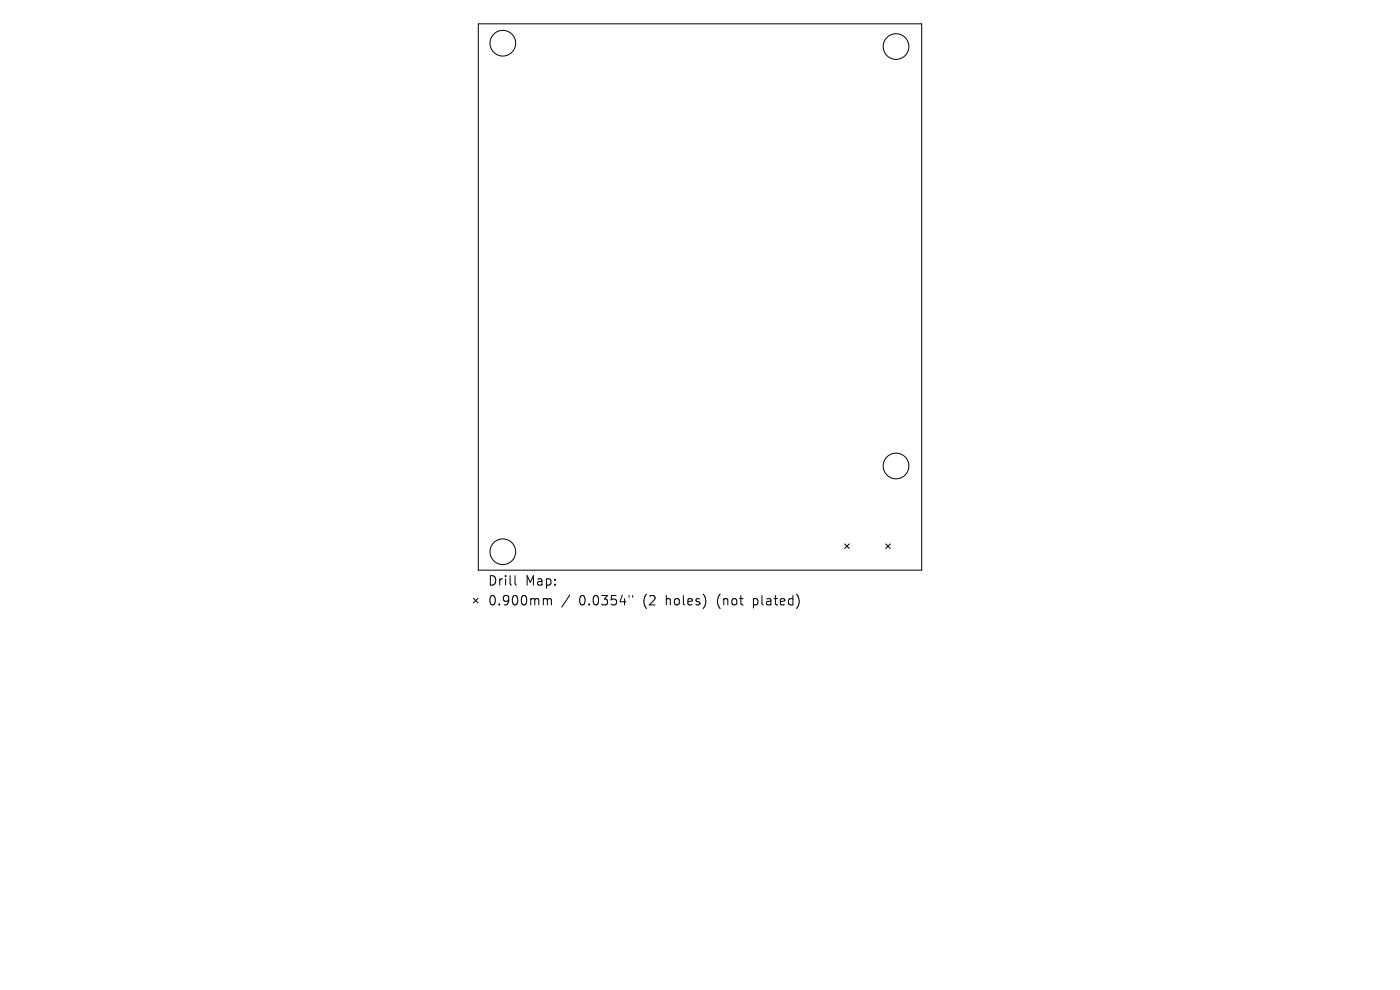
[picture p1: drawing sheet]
<svg xmlns="http://www.w3.org/2000/svg" width="297mm" height="210mm" viewBox="0 0 297 210" stroke-linecap="round" stroke-linejoin="round" font-family="sans-serif">
<defs><g id="words">
<g font-size="2.8">
<text x="103.4" y="124.5">Drill</text>
<text x="111.4" y="124.5">Map:</text>
<text x="103.4" y="128.7">0.900mm</text>
<text x="122.9" y="128.7">0.0354&quot;</text>
<text x="136.6" y="128.7">(2</text>
<text x="141.5" y="128.7">holes)</text>
<text x="152.6" y="128.7">(not</text>
<text x="160.4" y="128.7">plated)</text>
</g>
</g></defs>
<g fill="none" stroke="#000" stroke-width=".21">
<path d="M101.5 5.1h94v115.8h-94zM179.2 115.4l1 1M180.2 115.4l-1 1M187.9 115.4l1 1M188.9 115.4l-1 1M100.4 126.9l1 1M101.4 126.9l-1 1M109.3 122.1v1.7l.2 .3M115.5 127l.5 .1 .1 .2M116.1 127.3l.3-.3 .5 .1 .1 1.2M116.1 127.3v1M120.9 126.2l-1.7 2.6"/>
<path d="M133.5 126.3v.4M134.2 126.3v.4"/>
<circle cx="106.7" cy="9.2" r="2.72"/>
<circle cx="190.1" cy="9.9" r="2.72"/>
<circle cx="190.1" cy="98.8" r="2.72"/>
<circle cx="106.7" cy="117" r="2.72"/>
</g>
<use href="#words"/>
</svg>
